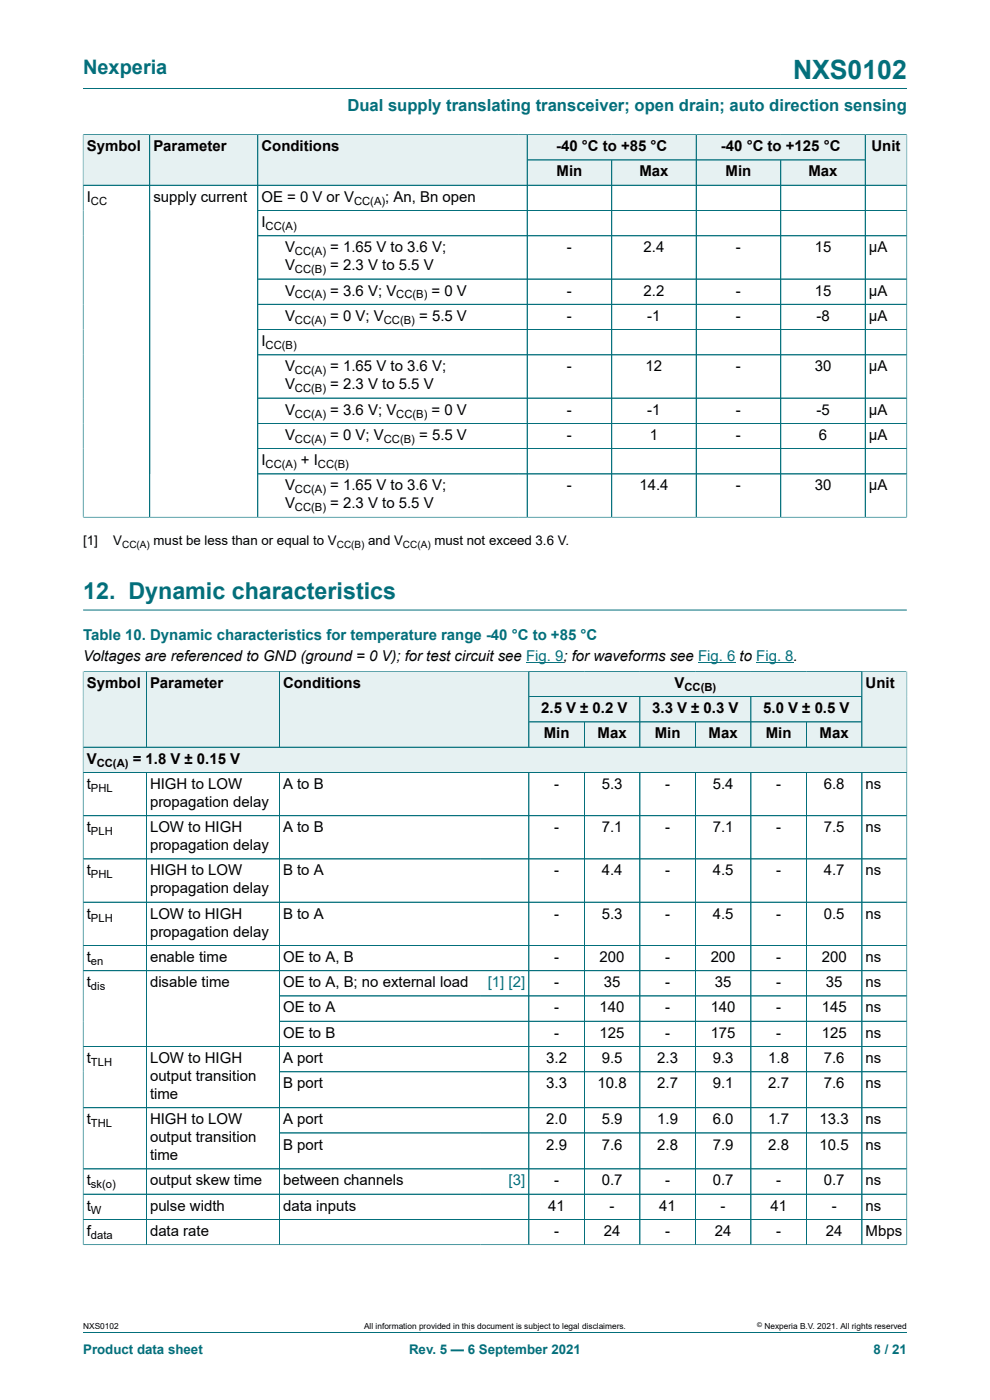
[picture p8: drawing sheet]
<svg xmlns="http://www.w3.org/2000/svg" width="210mm" height="297mm" viewBox="0 0 210 297" stroke-linecap="round" stroke-linejoin="round" font-family="sans-serif">
<defs><g id="words">
<text font-size="5.6" fill="#036f7b" x="168.2" y="16.8">NXS0102</text>
<text font-size="4.9" fill="#036f7b" x="17.6" y="127.1">12. Dynamic characteristics</text>
<text font-size="4.2" fill="#036f7b" x="17.6" y="15.6">Nexperia</text>
<text font-size="3.5" fill="#036f7b" x="73.7" y="23.7">Dual supply translating transceiver; open drain; auto direction sensing</text>
<g font-size="3.2">
<text x="18.4" y="32.1">Symbol</text>
<text x="32.5" y="32.1">Parameter</text>
<text x="55.5" y="32.1">Conditions</text>
<text x="118" y="32.1">-40 °C to +85 °C</text>
<text x="152.9" y="32.1">-40 °C to +125 °C</text>
<text x="184.9" y="32.1">Unit</text>
<text x="118.1" y="37.4">Min</text>
<text x="135.6" y="37.4">Max</text>
<text x="153.9" y="37.4">Min</text>
<text x="171.5" y="37.4">Max</text>
<text x="18.4" y="42.8">I</text>
<text x="32.5" y="42.8">supply current</text>
<text x="55.5" y="42.8">OE = 0 V or V</text>
<text x="81.7" y="42.8">; An, Bn open</text>
<text x="55.5" y="48.2">I</text>
<text x="60.5" y="53.5">V</text>
<text x="70.1" y="53.5">= 1.65 V to 3.6 V;</text>
<text x="120.3" y="53.5">-</text>
<text x="136.5" y="53.5">2.4</text>
<text x="156.1" y="53.5">-</text>
<text x="172.8" y="53.5">15</text>
<text x="184.3" y="53.5">μA</text>
<text x="60.5" y="57.3">V</text>
<text x="70.1" y="57.3">= 2.3 V to 5.5 V</text>
<text x="60.5" y="62.7">V</text>
<text x="70.1" y="62.7">= 3.6 V; V</text>
<text x="91.6" y="62.7">= 0 V</text>
<text x="120.3" y="62.7">-</text>
<text x="136.5" y="62.7">2.2</text>
<text x="156.1" y="62.7">-</text>
<text x="172.8" y="62.7">15</text>
<text x="184.3" y="62.7">μA</text>
<text x="60.5" y="68.1">V</text>
<text x="70.1" y="68.1">= 0 V; V</text>
<text x="88.9" y="68.1">= 5.5 V</text>
<text x="120.3" y="68.1">-</text>
<text x="137.3" y="68.1">-1</text>
<text x="156.1" y="68.1">-</text>
<text x="173.2" y="68.1">-8</text>
<text x="184.3" y="68.1">μA</text>
<text x="55.5" y="73.4">I</text>
<text x="60.5" y="78.8">V</text>
<text x="60.5" y="82.6">V</text>
<text x="70.1" y="78.8">= 1.65 V to 3.6 V;</text>
<text x="70.1" y="82.6">= 2.3 V to 5.5 V</text>
<text x="120.3" y="78.8">-</text>
<text x="137" y="78.8">12</text>
<text x="156.1" y="78.8">-</text>
<text x="172.8" y="78.8">30</text>
<text x="184.3" y="78.8">μA</text>
<text x="60.5" y="88">V</text>
<text x="70.1" y="88">= 3.6 V; V</text>
<text x="91.6" y="88">= 0 V</text>
<text x="120.3" y="88">-</text>
<text x="137.3" y="88">-1</text>
<text x="156.1" y="88">-</text>
<text x="173.2" y="88">-5</text>
<text x="184.3" y="88">μA</text>
<text x="60.5" y="93.3">V</text>
<text x="70.1" y="93.3">= 0 V; V</text>
<text x="88.9" y="93.3">= 5.5 V</text>
<text x="120.3" y="93.3">-</text>
<text x="137.8" y="93.3">1</text>
<text x="156.1" y="93.3">-</text>
<text x="173.7" y="93.3">6</text>
<text x="184.3" y="93.3">μA</text>
<text x="55.5" y="98.7">I</text>
<text x="63.8" y="98.7">+ I</text>
<text x="60.5" y="104">V</text>
<text x="60.5" y="107.9">V</text>
<text x="70.1" y="104">= 1.65 V to 3.6 V;</text>
<text x="70.1" y="107.9">= 2.3 V to 5.5 V</text>
<text x="120.3" y="104">-</text>
<text x="135.6" y="104">14.4</text>
<text x="156.1" y="104">-</text>
<text x="172.8" y="104">30</text>
<text x="184.3" y="104">μA</text>
<text x="17.6" y="140.3">Voltages are referenced to GND (ground = 0 V); for test circuit see Fig. 9; for waveforms see Fig. 6 to Fig. 8.</text>
<text x="18.4" y="145.9">Symbol</text>
<text x="31.8" y="145.9">Parameter</text>
<text x="60" y="145.9">Conditions</text>
<text x="143.1" y="145.9">V</text>
<text x="183.6" y="145.9">Unit</text>
<text x="114.8" y="151.3">2.5 V ± 0.2 V</text>
<text x="138.4" y="151.3">3.3 V ± 0.3 V</text>
<text x="161.9" y="151.3">5.0 V ± 0.5 V</text>
<text x="115.3" y="156.7">Min</text>
<text x="126.8" y="156.7">Max</text>
<text x="138.9" y="156.7">Min</text>
<text x="150.3" y="156.7">Max</text>
<text x="162.4" y="156.7">Min</text>
<text x="173.9" y="156.7">Max</text>
<text x="18.4" y="162">V</text>
<text x="18.4" y="167.4">t</text>
<text x="28.2" y="162">= 1.8 V ± 0.15 V</text>
<text x="31.8" y="167.4">HIGH to LOW</text>
<text x="60" y="167.4">A to B</text>
<text x="117.5" y="167.4">-</text>
<text x="127.6" y="167.4">5.3</text>
<text x="141.1" y="167.4">-</text>
<text x="151.2" y="167.4">5.4</text>
<text x="164.6" y="167.4">-</text>
<text x="174.7" y="167.4">6.8</text>
<text x="183.6" y="167.4">ns</text>
<text x="31.8" y="171.2">propagation delay</text>
<text x="18.4" y="176.6">t</text>
<text x="31.8" y="176.6">LOW to HIGH</text>
<text x="60" y="176.6">A to B</text>
<text x="117.5" y="176.6">-</text>
<text x="127.6" y="176.6">7.1</text>
<text x="141.1" y="176.6">-</text>
<text x="151.2" y="176.6">7.1</text>
<text x="164.6" y="176.6">-</text>
<text x="174.7" y="176.6">7.5</text>
<text x="183.6" y="176.6">ns</text>
<text x="18.4" y="185.7">t</text>
<text x="31.8" y="180.4">propagation delay</text>
<text x="31.8" y="185.7">HIGH to LOW</text>
<text x="60" y="185.7">B to A</text>
<text x="117.5" y="185.7">-</text>
<text x="127.6" y="185.7">4.4</text>
<text x="141.1" y="185.7">-</text>
<text x="151.2" y="185.7">4.5</text>
<text x="164.6" y="185.7">-</text>
<text x="174.7" y="185.7">4.7</text>
<text x="183.6" y="185.7">ns</text>
<text x="31.8" y="189.5">propagation delay</text>
<text x="18.4" y="194.9">t</text>
<text x="31.8" y="194.9">LOW to HIGH</text>
<text x="60" y="194.9">B to A</text>
<text x="117.5" y="194.9">-</text>
<text x="127.6" y="194.9">5.3</text>
<text x="141.1" y="194.9">-</text>
<text x="151.2" y="194.9">4.5</text>
<text x="164.6" y="194.9">-</text>
<text x="174.7" y="194.9">0.5</text>
<text x="183.6" y="194.9">ns</text>
<text x="31.8" y="198.7">propagation delay</text>
<text x="18.4" y="204.1">t</text>
<text x="18.4" y="209.4">t</text>
<text x="31.8" y="204.1">enable time</text>
<text x="31.8" y="209.4">disable time</text>
<text x="60" y="204.1">OE to A, B</text>
<text x="60" y="209.4">OE to A, B; no external load</text>
<text x="117.5" y="204.1">-</text>
<text x="117.5" y="209.4">-</text>
<text x="127.2" y="204.1">200</text>
<text x="128.1" y="209.4">35</text>
<text x="141.1" y="204.1">-</text>
<text x="141.1" y="209.4">-</text>
<text x="150.7" y="204.1">200</text>
<text x="151.6" y="209.4">35</text>
<text x="164.6" y="204.1">-</text>
<text x="164.6" y="209.4">-</text>
<text x="174.3" y="204.1">200</text>
<text x="175.2" y="209.4">35</text>
<text x="183.6" y="204.1">ns</text>
<text x="183.6" y="209.4">ns</text>
<text x="60" y="214.8">OE to A</text>
<text x="117.5" y="214.8">-</text>
<text x="127.2" y="214.8">140</text>
<text x="141.1" y="214.8">-</text>
<text x="150.7" y="214.8">140</text>
<text x="164.6" y="214.8">-</text>
<text x="174.3" y="214.8">145</text>
<text x="183.6" y="214.8">ns</text>
<text x="60" y="220.2">OE to B</text>
<text x="117.5" y="220.2">-</text>
<text x="127.2" y="220.2">125</text>
<text x="141.1" y="220.2">-</text>
<text x="150.7" y="220.2">175</text>
<text x="164.6" y="220.2">-</text>
<text x="174.3" y="220.2">125</text>
<text x="183.6" y="220.2">ns</text>
<text x="18.4" y="225.5">t</text>
<text x="31.8" y="225.5">LOW to HIGH</text>
<text x="60" y="225.5">A port</text>
<text x="115.9" y="225.5">3.2</text>
<text x="127.6" y="225.5">9.5</text>
<text x="139.4" y="225.5">2.3</text>
<text x="151.2" y="225.5">9.3</text>
<text x="163" y="225.5">1.8</text>
<text x="174.7" y="225.5">7.6</text>
<text x="183.6" y="225.5">ns</text>
<text x="31.8" y="229.3">output transition</text>
<text x="31.8" y="233.1">time</text>
<text x="60" y="230.9">B port</text>
<text x="115.9" y="230.9">3.3</text>
<text x="126.8" y="230.9">10.8</text>
<text x="139.4" y="230.9">2.7</text>
<text x="151.2" y="230.9">9.1</text>
<text x="163" y="230.9">2.7</text>
<text x="174.7" y="230.9">7.6</text>
<text x="183.6" y="230.9">ns</text>
<text x="18.4" y="238.5">t</text>
<text x="31.8" y="238.5">HIGH to LOW</text>
<text x="60" y="238.5">A port</text>
<text x="115.9" y="238.5">2.0</text>
<text x="127.6" y="238.5">5.9</text>
<text x="139.4" y="238.5">1.9</text>
<text x="151.2" y="238.5">6.0</text>
<text x="163" y="238.5">1.7</text>
<text x="173.9" y="238.5">13.3</text>
<text x="183.6" y="238.5">ns</text>
<text x="31.8" y="242.3">output transition</text>
<text x="60" y="243.9">B port</text>
<text x="115.9" y="243.9">2.9</text>
<text x="127.6" y="243.9">7.6</text>
<text x="139.4" y="243.9">2.8</text>
<text x="151.2" y="243.9">7.9</text>
<text x="163" y="243.9">2.8</text>
<text x="173.9" y="243.9">10.5</text>
<text x="183.6" y="243.9">ns</text>
<text x="18.4" y="251.5">t</text>
<text x="31.8" y="246.1">time</text>
<text x="31.8" y="251.5">output skew time</text>
<text x="60" y="251.5">between channels</text>
<text x="117.5" y="251.5">-</text>
<text x="127.6" y="251.5">0.7</text>
<text x="141.1" y="251.5">-</text>
<text x="151.2" y="251.5">0.7</text>
<text x="164.6" y="251.5">-</text>
<text x="174.7" y="251.5">0.7</text>
<text x="183.6" y="251.5">ns</text>
<text x="18.4" y="256.8">t</text>
<text x="31.8" y="256.8">pulse width</text>
<text x="60" y="256.8">data inputs</text>
<text x="116.3" y="256.8">41</text>
<text x="129.3" y="256.8">-</text>
<text x="139.9" y="256.8">41</text>
<text x="152.9" y="256.8">-</text>
<text x="163.4" y="256.8">41</text>
<text x="176.4" y="256.8">-</text>
<text x="183.6" y="256.8">ns</text>
<text x="18.4" y="262.2">f</text>
<text x="31.8" y="262.2">data rate</text>
<text x="117.5" y="262.2">-</text>
<text x="128.1" y="262.2">24</text>
<text x="141.1" y="262.2">-</text>
<text x="151.6" y="262.2">24</text>
<text x="164.6" y="262.2">-</text>
<text x="175.2" y="262.2">24</text>
<text x="183.6" y="262.2">Mbps</text>
</g>
<text font-size="3.2" fill="#036f7b" x="17.6" y="135.8">Table 10. Dynamic characteristics for temperature range -40 °C to +85 °C</text>
<g font-size="3.2" fill="#00f">
<text x="103.5" y="209.4">[1] [2]</text>
<text x="107.9" y="251.5">[3]</text>
</g>
<g font-size="2.8">
<text x="17.6" y="115.7">[1]</text>
<text x="24" y="115.7">V</text>
<text x="32.6" y="115.7">must be less than or equal to V</text>
<text x="78.1" y="115.7">and V</text>
<text x="92.1" y="115.7">must not exceed 3.6 V.</text>
</g>
<g font-size="2.8" fill="#036f7b">
<text x="17.6" y="287.2">Product data sheet</text>
<text x="86.8" y="287.2">Rev. 5 — 6 September 2021</text>
<text x="185.3" y="287.2">8 / 21</text>
</g>
<g font-size="2.4">
<text x="19.3" y="43.4">CC</text>
<text x="75.1" y="43.4">CC(A)</text>
<text x="56.3" y="48.8">CC(A)</text>
<text x="62.6" y="54.1">CC(A)</text>
<text x="62.6" y="58">CC(B)</text>
<text x="62.6" y="63.3">CC(A)</text>
<text x="84.1" y="63.3">CC(B)</text>
<text x="62.6" y="68.7">CC(A)</text>
<text x="81.4" y="68.7">CC(B)</text>
<text x="56.3" y="74">CC(B)</text>
<text x="62.6" y="79.4">CC(A)</text>
<text x="62.6" y="83.2">CC(B)</text>
<text x="62.6" y="88.6">CC(A)</text>
<text x="84.1" y="88.6">CC(B)</text>
<text x="62.6" y="93.9">CC(A)</text>
<text x="81.4" y="93.9">CC(B)</text>
<text x="56.3" y="99.3">CC(A)</text>
<text x="67.4" y="99.3">CC(B)</text>
<text x="62.6" y="104.7">CC(A)</text>
<text x="62.6" y="108.5">CC(B)</text>
<text x="145.2" y="146.5">CC(B)</text>
<text x="19.3" y="168">PHL</text>
<text x="20.5" y="162.6">CC(A)</text>
<text x="19.3" y="177.2">PLH</text>
<text x="19.3" y="186.3">PHL</text>
<text x="19.3" y="195.5">PLH</text>
<text x="19.3" y="204.7">en</text>
<text x="19.3" y="210">dis</text>
<text x="19.3" y="226.1">TLH</text>
<text x="19.3" y="239.1">THL</text>
<text x="19.3" y="252.1">sk(o)</text>
<text x="19.3" y="257.5">W</text>
<text x="19.3" y="262.8">data</text>
</g>
<g font-size="2.1">
<text x="25.9" y="116.2">CC(A)</text>
<text x="71.4" y="116.2">CC(B)</text>
<text x="85.5" y="116.2">CC(A)</text>
</g>
<g font-size="1.8">
<text x="17.6" y="282">NXS0102</text>
<text x="77.2" y="282">All information provided in this document is subject to legal disclaimers.</text>
<text x="162.2" y="282">Nexperia B.V. 2021. All rights reserved</text>
</g>
<text font-size="1.4" x="160.6" y="281.6">©</text>
</g></defs>
<path d="M17.6 18.8h174.8M111.8 28.6h35.9v5.3h-35.9z" fill="none" stroke="#036f7b" stroke-width=".21"/>
<path d="M111.9 28.6h35.7v5.3h-35.7z" fill="#e6f1f2"/>
<path d="M147.7 28.6h35.8v5.3h-35.8z" fill="none" stroke="#036f7b" stroke-width=".21"/>
<path d="M147.8 28.6h35.7v5.3h-35.7z" fill="#e6f1f2"/>
<path d="M17.6 28.5v10.8h14.1v-10.7h-14.1" fill="none" stroke="#036f7b" stroke-width=".21"/>
<path d="M17.7 28.6h14v10.6h-14z" fill="#e6f1f2"/>
<path d="M31.7 28.6h23v10.7h-23z" fill="none" stroke="#036f7b" stroke-width=".21"/>
<path d="M31.8 28.6h22.8v10.6h-22.8z" fill="#e6f1f2"/>
<path d="M54.7 28.6h57.1v10.7h-57.1z" fill="none" stroke="#036f7b" stroke-width=".21"/>
<g fill="#e6f1f2">
<path d="M54.8 28.6h57v10.6h-57z"/>
<path d="M111.9 34h17.8v5.2h-17.8z"/>
</g>
<path d="M111.8 33.9h18v5.4h-18z" fill="none" stroke="#036f7b" stroke-width=".21"/>
<path d="M129.8 34h17.8v5.2h-17.8z" fill="#e6f1f2"/>
<path d="M129.8 33.9h17.9v5.4h-17.9z" fill="none" stroke="#036f7b" stroke-width=".21"/>
<path d="M147.8 34h17.7v5.2h-17.7z" fill="#e6f1f2"/>
<path d="M147.7 33.9h17.9v5.4h-17.9z" fill="none" stroke="#036f7b" stroke-width=".21"/>
<path d="M165.7 34h17.8v5.2h-17.8z" fill="#e6f1f2"/>
<path d="M192.4 28.5v10.8h-26.8v-5.4h17.9M192.4 28.6h-8.9v10.7" fill="none" stroke="#036f7b" stroke-width=".21"/>
<path d="M183.6 28.6h8.7v10.6h-8.7z" fill="#e6f1f2"/>
<g fill="none" stroke="#036f7b" stroke-width=".21">
<path d="M17.6 39.3h174.8M17.6 28.6v81.2M17.7 28.6h174.6M31.7 28.6v81.1M54.7 28.6v81.1M111.8 28.6v81.1M111.9 33.9h71.6M129.8 34v75.7M147.7 28.6v81.1M165.6 34v75.7M183.5 28.6v81.1M192.4 28.6v81.2"/>
<path d="M54.7 44.7h137.7M54.7 50h137.7M54.7 59.2h137.7M54.7 64.6h137.7M54.7 69.9h137.7M54.7 75.3h137.7M54.7 84.5h137.7M54.7 89.8h137.7M192.4 95.2h-137.7M17.6 109.7h174.8M54.7 100.5h137.7M17.6 129.4h174.8"/>
<path d="M112.2 142.4h70.6v5.4h-70.6z"/>
</g>
<path d="M111.6 140.6h7.9M148.1 140.6h7.9M160.4 140.6h7.9" fill="none" stroke="#00f" stroke-width=".21"/>
<path d="M112.3 142.5h70.5v5.2h-70.5z" fill="#e6f1f2"/>
<path d="M112.2 147.8h23.5v5.4h-23.5z" fill="none" stroke="#036f7b" stroke-width=".21"/>
<path d="M112.3 147.9h23.4v5.2h-23.4z" fill="#e6f1f2"/>
<path d="M135.7 147.8h23.6v5.4h-23.6z" fill="none" stroke="#036f7b" stroke-width=".21"/>
<path d="M135.8 147.9h23.4v5.2h-23.4z" fill="#e6f1f2"/>
<path d="M159.3 147.8h23.5v5.4h-23.5z" fill="none" stroke="#036f7b" stroke-width=".21"/>
<path d="M159.4 147.9h23.4v5.2h-23.4z" fill="#e6f1f2"/>
<path d="M17.6 142.4v16.1h13.4v-16.1h-13.4" fill="none" stroke="#036f7b" stroke-width=".21"/>
<path d="M17.7 142.5h13.3v15.9h-13.3z" fill="#e6f1f2"/>
<path d="M31 142.4h28.3v16.1h-28.3z" fill="none" stroke="#036f7b" stroke-width=".21"/>
<path d="M31.1 142.5h28.1v15.9h-28.1z" fill="#e6f1f2"/>
<path d="M59.3 142.4h52.9v16.1h-52.9z" fill="none" stroke="#036f7b" stroke-width=".21"/>
<g fill="#e6f1f2">
<path d="M59.3 142.5h52.8v15.9h-52.8z"/>
<path d="M112.3 153.2h11.6v5.2h-11.6z"/>
</g>
<path d="M112.2 153.2h11.8v5.3h-11.8z" fill="none" stroke="#036f7b" stroke-width=".21"/>
<path d="M124 153.2h11.7v5.2h-11.7z" fill="#e6f1f2"/>
<path d="M124 153.2h11.7v5.3h-11.7z" fill="none" stroke="#036f7b" stroke-width=".21"/>
<path d="M135.8 153.2h11.6v5.2h-11.6z" fill="#e6f1f2"/>
<path d="M135.7 153.2h11.8v5.3h-11.8z" fill="none" stroke="#036f7b" stroke-width=".21"/>
<path d="M147.6 153.2h11.6v5.2h-11.6z" fill="#e6f1f2"/>
<path d="M147.5 153.2h11.8v5.3h-11.8z" fill="none" stroke="#036f7b" stroke-width=".21"/>
<path d="M159.4 153.2h11.6v5.2h-11.6z" fill="#e6f1f2"/>
<path d="M159.3 153.2h11.8v5.3h-11.8z" fill="none" stroke="#036f7b" stroke-width=".21"/>
<path d="M171.1 153.2h11.7v5.2h-11.7z" fill="#e6f1f2"/>
<path d="M192.4 142.4v16.1h-21.3v-5.3h11.7M192.4 142.4h-9.6v16.1" fill="none" stroke="#036f7b" stroke-width=".21"/>
<path d="M182.9 142.5h9.4v15.9h-9.4z" fill="#e6f1f2"/>
<path d="M17.6 158.5h174.8v5.4h-174.8z" fill="none" stroke="#036f7b" stroke-width=".21"/>
<path d="M17.7 158.6h174.6v5.2h-174.6z" fill="#e6f1f2"/>
<g fill="none" stroke="#036f7b" stroke-width=".21">
<path d="M17.6 142.5v121.6M17.7 158.5h174.6M17.7 142.4h174.6M31 142.5v15.9M59.3 142.5v15.9M112.2 142.5v15.9M112.3 147.8h70.5M112.3 153.2h70.5M124 153.2v5.2M135.7 147.9v10.5M147.5 153.2v5.2M159.3 147.9v10.5"/>
<path d="M171.1 153.2v5.2M182.8 142.5v15.9M192.4 142.5v121.6M17.6 163.9h174.8M17.6 173h174.8M31 163.9v100.2M59.3 163.9v100.2M112.2 163.9v100.2M124 163.9v100.2M135.7 163.9v100.2M147.5 163.9v100.2M159.3 163.9v100.2"/>
<path d="M171.1 163.9v100.2M182.8 163.9v100.2M17.6 182.2h174.8M17.6 191.4h174.8M17.6 200.6h174.8M59.3 211.3h133.1M59.3 216.7h133.1M192.4 205.9h-174.8M17.6 235h174.8M59.3 227.4h133.1M192.4 222h-174.8M17.6 248h174.8"/>
<path d="M59.3 240.4h133.1M192.4 253.3h-174.8M192.4 258.7h-174.8M17.6 264.1h174.8M17.6 282.6h174.8"/>
</g>
<use href="#words"/>
</svg>
